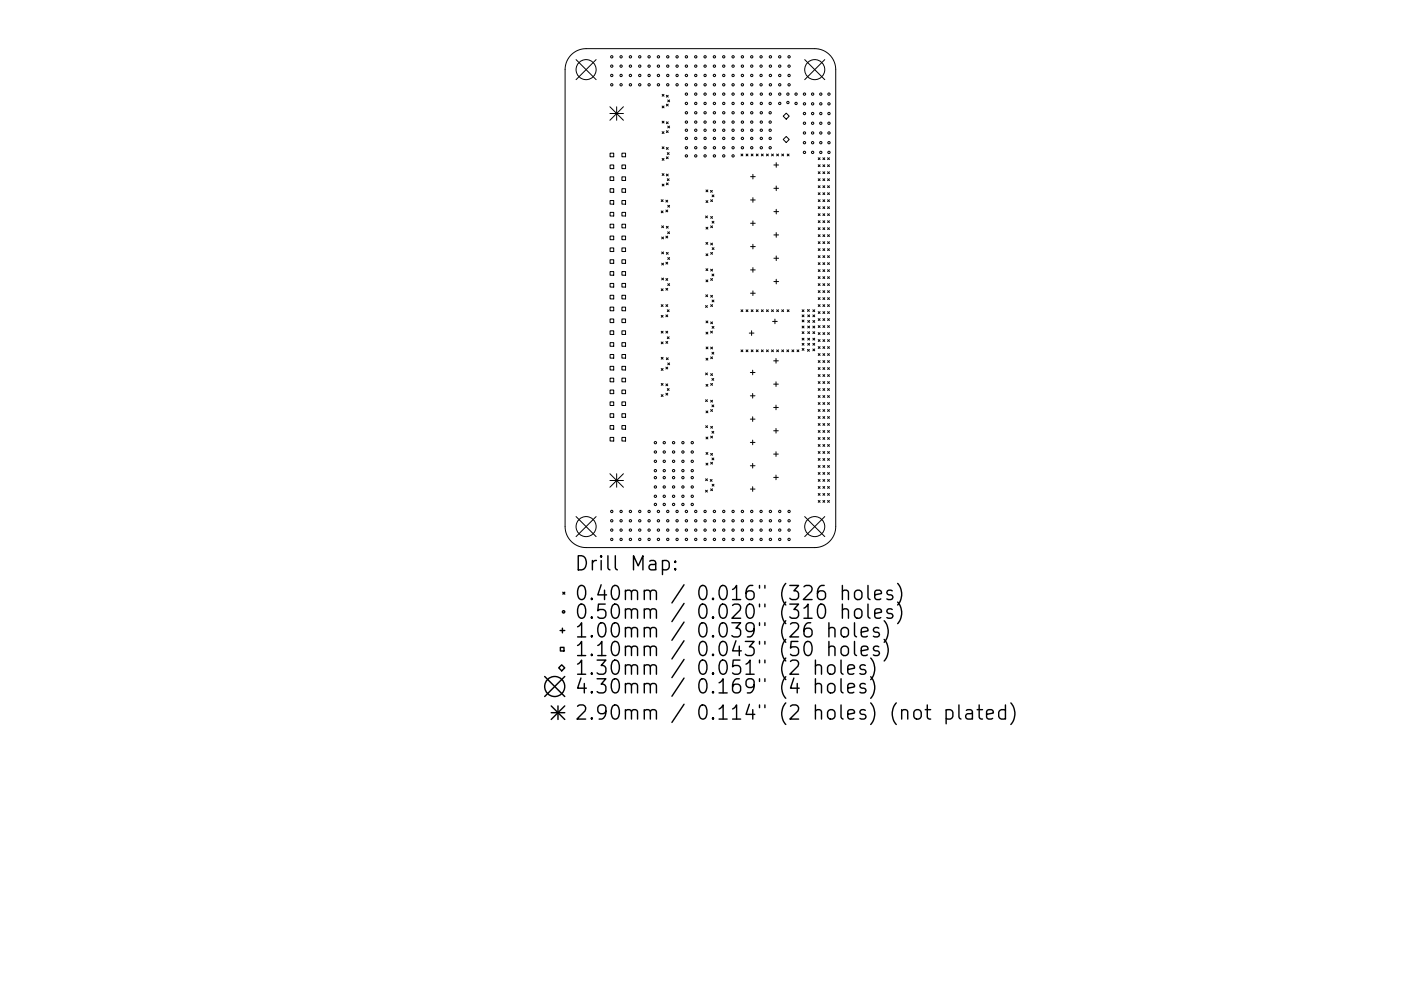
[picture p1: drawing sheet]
<svg xmlns="http://www.w3.org/2000/svg" width="297mm" height="210mm" viewBox="0 0 297 210" stroke-linecap="round" stroke-linejoin="round" font-family="sans-serif">
<defs><g id="words">
<g font-size="4.2">
<text x="121.7" y="121.1">Drill Map:</text>
<text x="121.7" y="127.4">0.40mm / 0.016&quot; (326 holes)</text>
<text x="121.7" y="131.3">0.50mm / 0.020&quot; (310 holes)</text>
<text x="121.7" y="135.3">1.00mm / 0.039&quot; (26 holes)</text>
<text x="121.7" y="139.2">1.10mm / 0.043&quot; (50 holes)</text>
<text x="121.7" y="143.2">1.30mm / 0.051&quot; (2 holes)</text>
<text x="121.7" y="147.2">4.30mm / 0.169&quot; (4 holes)</text>
<text x="121.7" y="152.7">2.90mm / 0.114&quot; (2 holes) (not plated)</text>
</g>
</g></defs>
<g fill="none" stroke="#000" stroke-width=".21">
<path d="M121.1 11.6a4.5 4.5 0 0 1 3.2-1.3h48.4a4.5 4.5 0 0 1 4.5 4.5v96.9a4.5 4.5 0 0 1-4.5 4.5h-48.4a4.5 4.5 0 0 1-4.5-4.5v-96.9a4.5 4.5 0 0 1 1.3-3.2zM122.1 12.6l4.3 4.3M126.4 12.6l-4.3 4.3M170.6 12.6l4.3 4.3M174.9 12.6l-4.3 4.3M129.3 22.6l2.9 2.9M129.3 24.1h2.9M129.3 32.5h.8v.8h-.8zM129.3 35h.8v.8h-.8zM129.3 37.5h.8v.8h-.8zM130.7 22.6v2.9M131.9 32.5h.7v.8h-.7z"/>
<path d="M131.9 35h.7v.8h-.7zM131.9 37.5h.7v.8h-.7zM132.2 22.6l-2.9 2.9M140.4 20l.4 .4M140.4 22.5l.4 .4M140.4 25.7l.4 .4M140.4 27.9l.4 .4M140.4 31.1l.4 .4M140.4 33.6l.4 .4M140.4 36.8l.4 .4M140.4 39.1l.4 .4M140.8 20l-.4 .4"/>
<path d="M140.8 22.5l-.4 .4M140.8 25.7l-.4 .4M140.8 27.9l-.4 .4M140.8 31.1l-.4 .4M140.8 33.6l-.4 .4M140.8 36.8l-.4 .4M140.8 39.1l-.4 .4M141.3 20.2l.4 .4M141.3 22.1l.4 .4M141.3 25.9l.4 .4M141.3 27.7l.4 .4M141.3 31.3l.4 .4"/>
<path d="M141.3 33.3l.4 .4M141.3 36.9l.4 .4M141.3 38.8l.4 .4M141.5 37.9l.4 .4M141.5 32.4l.4 .4M141.6 21.2l.4 .4M141.6 26.7l.4 .4M141.7 20.2l-.4 .4M141.7 22.1l-.4 .4M141.7 25.9l-.4 .4M141.7 27.7l-.4 .4M141.7 31.3l-.4 .4"/>
<path d="M141.7 33.3l-.4 .4M141.7 36.9l-.4 .4M141.7 38.8l-.4 .4M141.9 37.9l-.4 .4M141.9 32.4l-.4 .4M142 26.7l-.4 .4M142 21.2l-.4 .4M157.1 32.7l.4 .4M157.5 32.7l-.4 .4M158.2 32.7l.4 .4M158.6 32.7l-.4 .4M159.1 37.5h1"/>
<path d="M159.3 32.7l.4 .4M159.6 37v1M159.7 32.7l-.4 .4M160.3 32.7l.4 .4M160.7 32.7l-.4 .4M161.4 32.7l.4 .4M161.8 32.7l-.4 .4M162.5 32.7l.4 .4M162.9 32.7l-.4 .4M163.6 32.7l.4 .4M164 32.7l-.4 .4M164.1 35h1"/>
<path d="M164.1 40h1M164.6 34.5v1M164.6 39.5v.9M164.7 32.7l.4 .4M165.1 32.7l-.4 .4M165.7 32.7l.4 .4M166.1 32.7l-.4 .4M166.7 24l.6 .6-.6 .7-.6-.7zM166.7 29l.6 .6-.6 .6-.6-.6zM166.9 32.7l.4 .4M167.3 32.7l-.4 .4M173.5 33.5l.4 .4"/>
<path d="M173.5 35l.4 .4M173.5 36.4l.4 .4M173.5 37.9l.4 .4M173.5 39.4l.4 .4M173.9 37.9l-.4 .4M173.9 39.4l-.4 .4M173.9 33.5l-.4 .4M173.9 35l-.4 .4M173.9 36.4l-.4 .4M174.5 33.5l.4 .4M174.5 35l.4 .4M174.5 36.4l.4 .4"/>
<path d="M174.5 37.9l.4 .4M174.5 39.4l.4 .4M174.9 33.5l-.4 .4M174.9 35l-.4 .4M174.9 36.4l-.4 .4M174.9 37.9l-.4 .4M174.9 39.4l-.4 .4M175.5 33.5l.4 .4M175.5 35l.4 .4M175.5 36.4l.4 .4M175.5 37.9l.4 .4M175.5 39.4l.4 .4"/>
<path d="M175.9 35l-.4 .4M175.9 33.5l-.4 .4M175.9 36.4l-.4 .4M175.9 37.9l-.4 .4M175.9 39.4l-.4 .4M129.3 40h.8v.8h-.8zM129.3 42.5h.8v.8h-.8zM129.3 45.1h.8v.7h-.8zM129.3 47.6h.8v.7h-.8zM129.3 50.1h.8v.8h-.8zM129.3 52.6h.8v.8h-.8zM129.3 55.1h.8v.8h-.8z"/>
<path d="M129.3 57.6h.8v.8h-.8zM131.9 40h.7v.8h-.7zM131.9 42.5h.7v.8h-.7zM131.9 45.1h.7v.7h-.7zM131.9 47.6h.7v.7h-.7zM131.9 50.1h.7v.8h-.7zM131.9 52.6h.7v.8h-.7zM131.9 55.1h.7v.8h-.7zM131.9 57.6h.7v.8h-.7zM140.2 42.4l.4 .4M140.2 44.8l.4 .3M140.3 47.9l.4 .4"/>
<path d="M140.3 50.3l.4 .4M140.3 53.5l.4 .4M140.3 55.8l.4 .4M140.3 59l.4 .4M140.6 42.4l-.4 .4M140.6 44.8l-.4 .3M140.7 47.9l-.4 .4M140.7 50.3l-.4 .4M140.7 53.5l-.4 .4M140.7 55.8l-.4 .4M140.7 59l-.4 .4M141.2 42.5l.4 .4"/>
<path d="M141.2 44.6l.4 .3M141.2 50.1l.4 .4M141.2 55.6l.4 .4M141.2 59.1l.4 .4M141.3 48l.4 .4M141.3 53.6l.4 .4M141.6 49.2l.4 .4M141.6 42.5l-.4 .4M141.6 44.6l-.4 .3M141.6 50.1l-.4 .4M141.6 55.6l-.4 .4M141.6 59.1l-.4 .4"/>
<path d="M141.6 43.6l.4 .4M141.6 54.6l.4 .4M141.7 48l-.4 .4M141.7 53.6l-.4 .4M142 49.2l-.4 .4M142 43.6l-.4 .4M142 54.6l-.4 .4M149.6 45.8l.4 .4M149.7 51.4l.4 .4M149.7 57l.4 .4M149.7 40.3l.4 .4M149.7 42.6l.4 .4"/>
<path d="M149.7 48.2l.4 .4M149.7 53.9l.4 .3M149.7 59.4l.4 .4M150 45.8l-.4 .4M150.1 51.4l-.4 .4M150.1 57l-.4 .4M150.1 40.3l-.4 .4M150.1 42.6l-.4 .4M150.1 48.2l-.4 .4M150.1 53.9l-.4 .3M150.1 59.4l-.4 .4M150.6 40.4l.4 .4"/>
<path d="M150.7 42.4l.4 .4M150.7 45.9l.4 .4M150.7 47.9l.4 .4M150.7 51.6l.4 .4M150.7 53.6l.4 .4M150.7 57.1l.4 .4M150.7 59.1l.4 .4M151 58.1l.4 .4M151 41.4l.4 .4M151 46.9l.4 .4M151 52.5l.4 .4M151 40.4l-.4 .4"/>
<path d="M151.1 42.4l-.4 .4M151.1 45.9l-.4 .4M151.1 47.9l-.4 .4M151.1 51.6l-.4 .4M151.1 53.6l-.4 .4M151.1 57.1l-.4 .4M151.1 59.1l-.4 .4M151.4 58.1l-.4 .4M151.4 46.9l-.4 .4M151.4 41.4l-.4 .4M151.4 52.5l-.4 .4M159.1 42.4h1"/>
<path d="M159.1 47.4h1M159.1 52.3h1M159.1 57.3h1M159.6 41.9v1M159.6 46.9v1M159.6 51.8v1M159.6 56.8v1M164.1 44.9h1M164.1 49.8h1M164.1 54.8h1M164.1 59.7h1M164.6 44.4v1"/>
<path d="M164.6 49.4v.9M164.6 54.3v1M164.6 59.2v1M173.5 58.7l.4 .4M173.5 46.8l.4 .4M173.5 40.9l.4 .4M173.5 42.4l.4 .4M173.5 43.9l.4 .4M173.5 45.3l.4 .4M173.5 48.3l.4 .4M173.5 49.8l.4 .4M173.5 51.3l.4 .4"/>
<path d="M173.5 52.8l.4 .4M173.5 54.2l.4 .4M173.5 55.7l.4 .4M173.5 57.2l.4 .4M173.9 40.9l-.4 .4M173.9 42.4l-.4 .4M173.9 43.9l-.4 .4M173.9 45.3l-.4 .4M173.9 46.8l-.4 .4M173.9 48.3l-.4 .4M173.9 49.8l-.4 .4M173.9 51.3l-.4 .4"/>
<path d="M173.9 52.8l-.4 .4M173.9 54.2l-.4 .4M173.9 55.7l-.4 .4M173.9 57.2l-.4 .4M173.9 58.7l-.4 .4M174.5 46.8l.4 .4M174.5 40.9l.4 .4M174.5 42.4l.4 .4M174.5 43.9l.4 .4M174.5 45.3l.4 .4M174.5 48.3l.4 .4M174.5 49.8l.4 .4"/>
<path d="M174.5 51.3l.4 .4M174.5 52.8l.4 .4M174.5 54.2l.4 .4M174.5 55.7l.4 .4M174.5 57.2l.4 .4M174.5 58.7l.4 .4M174.9 54.2l-.4 .4M174.9 48.3l-.4 .4M174.9 40.9l-.4 .4M174.9 42.4l-.4 .4M174.9 43.9l-.4 .4M174.9 45.3l-.4 .4"/>
<path d="M174.9 46.8l-.4 .4M174.9 49.8l-.4 .4M174.9 51.3l-.4 .4M174.9 52.8l-.4 .4M174.9 55.7l-.4 .4M174.9 57.2l-.4 .4M174.9 58.7l-.4 .4M175.5 42.4l.4 .4M175.5 40.9l.4 .4M175.5 43.9l.4 .4M175.5 45.3l.4 .4M175.5 46.8l.4 .4"/>
<path d="M175.5 48.3l.4 .4M175.5 49.8l.4 .4M175.5 51.3l.4 .4M175.5 52.8l.4 .4M175.5 54.2l.4 .4M175.5 55.7l.4 .4M175.5 57.2l.4 .4M175.5 58.7l.4 .4M175.9 55.7l-.4 .4M175.9 52.8l-.4 .4M175.9 40.9l-.4 .4M175.9 42.4l-.4 .4"/>
<path d="M175.9 43.9l-.4 .4M175.9 45.3l-.4 .4M175.9 46.8l-.4 .4M175.9 48.3l-.4 .4M175.9 49.8l-.4 .4M175.9 51.3l-.4 .4M175.9 54.2l-.4 .4M175.9 57.2l-.4 .4M175.9 58.7l-.4 .4M129.3 60.1h.8v.8h-.8zM129.3 62.6h.8v.8h-.8zM129.3 65.2h.8v.7h-.8z"/>
<path d="M129.3 67.7h.8v.7h-.8zM129.3 70.2h.8v.8h-.8zM129.3 72.7h.8v.8h-.8zM129.3 75.2h.8v.8h-.8zM129.3 77.7h.8v.8h-.8zM131.9 60.1h.7v.8h-.7zM131.9 62.6h.7v.8h-.7zM131.9 65.2h.7v.7h-.7zM131.9 67.7h.7v.7h-.7zM131.9 70.2h.7v.8h-.7zM131.9 72.7h.7v.8h-.7zM131.9 75.2h.7v.8h-.7z"/>
<path d="M131.9 77.7h.7v.8h-.7zM140.2 61.3l.4 .4M140.2 64.6l.4 .4M140.2 66.9l.4 .4M140.2 70.3l.4 .4M140.2 72.5l.4 .4M140.2 75.8l.4 .4M140.2 78.2l.4 .4M140.6 61.3l-.4 .4M140.6 64.6l-.4 .4M140.6 66.9l-.4 .4M140.6 70.3l-.4 .4"/>
<path d="M140.6 72.5l-.4 .4M140.6 75.8l-.4 .4M140.6 78.2l-.4 .4M141.2 61.2l.4 .4M141.2 64.6l.4 .4M141.2 66.8l.4 .4M141.2 70.3l.4 .4M141.2 72.5l.4 .3M141.2 77.9l.4 .4M141.3 75.9l.4 .4M141.5 65.7l.4 .4M141.5 71.5l.4 .4"/>
<path d="M141.6 61.2l-.4 .4M141.6 64.6l-.4 .4M141.6 66.8l-.4 .4M141.6 70.3l-.4 .4M141.6 72.5l-.4 .3M141.6 77.9l-.4 .4M141.6 60.2l.4 .4M141.6 77l.4 .4M141.7 75.9l-.4 .4M141.9 65.7l-.4 .4M141.9 71.5l-.4 .4M142 60.2l-.4 .4"/>
<path d="M142 77l-.4 .4M149.6 64.8l.4 .4M149.6 79.1l.4 .4M149.6 62.5l.4 .4M149.7 68.1l.4 .4M149.7 70.5l.4 .4M149.7 76l.4 .4M149.7 73.6l.4 .4M150 64.8l-.4 .4M150 79.1l-.4 .4M150 62.5l-.4 .4M150.1 68.1l-.4 .4"/>
<path d="M150.1 70.5l-.4 .4M150.1 76l-.4 .4M150.1 73.6l-.4 .4M150.7 70.3l.4 .4M150.7 62.7l.4 .4M150.7 64.6l.4 .4M150.7 68.3l.4 .4M150.7 73.6l.4 .4M150.7 75.7l.4 .4M150.7 79.3l.4 .4M150.9 74.7l.4 .4M151 63.7l.4 .4"/>
<path d="M151 69.3l.4 .4M151.1 70.3l-.4 .4M151.1 62.7l-.4 .4M151.1 64.6l-.4 .4M151.1 68.3l-.4 .4M151.1 73.6l-.4 .4M151.1 75.7l-.4 .4M151.1 79.3l-.4 .4M151.3 74.7l-.4 .4M151.4 69.3l-.4 .4M151.4 63.7l-.4 .4M157.1 65.7l.4 .4"/>
<path d="M157.1 74.2l.4 .4M157.5 65.7l-.4 .4M157.5 74.2l-.4 .4M158.2 65.7l.4 .4M158.2 74.2l.4 .4M158.6 65.7l-.4 .4M158.6 74.2l-.4 .4M158.9 70.7h.9M159.1 79h1M159.1 62.2h1M159.3 65.7l.4 .4M159.3 74.2l.4 .4"/>
<path d="M159.4 70.2v1M159.6 78.5v1M159.6 61.7v1M159.7 65.7l-.4 .4M159.7 74.2l-.4 .4M160.3 74.2l.4 .4M160.3 65.7l.4 .4M160.7 65.7l-.4 .4M160.7 74.2l-.4 .4M161.4 65.7l.4 .4M161.4 74.2l.4 .4M161.8 65.7l-.4 .4"/>
<path d="M161.8 74.2l-.4 .4M162.5 65.7l.4 .4M162.5 74.2l.4 .4M162.9 65.7l-.4 .4M162.9 74.2l-.4 .4M163.6 65.7l.4 .4M163.6 74.2l.4 .4M163.8 68.2h1M164 65.7l-.4 .4M164 74.2l-.4 .4M164 76.6h1M164.3 67.7v1"/>
<path d="M164.5 76.1v1M164.7 65.7l.4 .4M164.7 74.2l.4 .4M165.1 65.7l-.4 .4M165.1 74.2l-.4 .4M165.7 65.7l.4 .4M165.7 74.2l.4 .4M166.1 65.7l-.4 .4M166.1 74.2l-.4 .4M166.8 74.2l.4 .4M166.9 65.7l.4 .4M167.2 74.2l-.4 .4"/>
<path d="M167.3 65.7l-.4 .4M167.9 74.2l.4 .4M168.3 74.2l-.4 .4M169 74.2l.4 .4M169.4 74.2l-.4 .4M170.1 71.8l.4 .4M170.1 72.8l.4 .4M170.1 65.7l.4 .4M170.1 66.8l.4 .4M170.1 67.9l.4 .4M170.1 69.2l.4 .4M170.1 70.4l.4 .4"/>
<path d="M170.1 73.9l.4 .4M170.5 66.8l-.4 .4M170.5 65.7l-.4 .4M170.5 67.9l-.4 .4M170.5 69.2l-.4 .4M170.5 70.4l-.4 .4M170.5 71.8l-.4 .4M170.5 72.8l-.4 .4M170.5 73.9l-.4 .4M171.2 65.7l.4 .4M171.2 74.1l.4 .4M171.3 66.8l.4 .4"/>
<path d="M171.3 68l.4 .4M171.3 70.4l.4 .4M171.3 69.2l.4 .4M171.3 71.8l.4 .4M171.3 72.8l.4 .4M171.6 65.7l-.4 .4M171.6 74.1l-.4 .4M171.7 68l-.4 .4M171.7 69.2l-.4 .4M171.7 66.8l-.4 .4M171.7 70.4l-.4 .4M171.7 71.8l-.4 .4"/>
<path d="M171.7 72.8l-.4 .4M172.3 74l.4 .4M172.3 68l.4 .4M172.3 66.8l.4 .4M172.3 72.8l.4 .4M172.3 65.7l.4 .4M172.3 69.2l.4 .4M172.3 70.4l.4 .4M172.3 71.8l.4 .4M172.7 65.7l-.4 .4M172.7 71.8l-.4 .4M172.7 66.8l-.4 .4"/>
<path d="M172.7 68l-.4 .4M172.7 69.2l-.4 .4M172.7 70.4l-.4 .4M172.7 72.8l-.4 .4M172.7 74l-.4 .4M173.5 72.1l.4 .4M173.5 63.2l.4 .3M173.5 69.1l.4 .4M173.5 60.2l.4 .4M173.5 61.7l.4 .4M173.5 64.6l.4 .4M173.5 66.1l.4 .4"/>
<path d="M173.5 67.6l.4 .4M173.5 70.6l.4 .4M173.5 73.5l.4 .4M173.5 75l.4 .4M173.5 76.5l.4 .4M173.5 78l.4 .4M173.5 79.5l.4 .4M173.9 67.6l-.4 .4M173.9 70.6l-.4 .4M173.9 60.2l-.4 .4M173.9 61.7l-.4 .4M173.9 63.2l-.4 .3"/>
<path d="M173.9 64.6l-.4 .4M173.9 66.1l-.4 .4M173.9 69.1l-.4 .4M173.9 72.1l-.4 .4M173.9 73.5l-.4 .4M173.9 75l-.4 .4M173.9 76.5l-.4 .4M173.9 78l-.4 .4M173.9 79.5l-.4 .4M174.5 67.6l.4 .4M174.5 70.6l.4 .4M174.5 66.1l.4 .4"/>
<path d="M174.5 60.2l.4 .4M174.5 61.7l.4 .4M174.5 63.2l.4 .3M174.5 64.6l.4 .4M174.5 69.1l.4 .4M174.5 72.1l.4 .4M174.5 73.5l.4 .4M174.5 75l.4 .4M174.5 76.5l.4 .4M174.5 78l.4 .4M174.5 79.5l.4 .4M174.9 60.2l-.4 .4"/>
<path d="M174.9 61.7l-.4 .4M174.9 63.2l-.4 .3M174.9 64.6l-.4 .4M174.9 66.1l-.4 .4M174.9 67.6l-.4 .4M174.9 69.1l-.4 .4M174.9 70.6l-.4 .4M174.9 72.1l-.4 .4M174.9 73.5l-.4 .4M174.9 75l-.4 .4M174.9 76.5l-.4 .4M174.9 78l-.4 .4"/>
<path d="M174.9 79.5l-.4 .4M175.5 66.1l.4 .4M175.5 60.2l.4 .4M175.5 61.7l.4 .4M175.5 63.2l.4 .3M175.5 64.6l.4 .4M175.5 67.6l.4 .4M175.5 69.1l.4 .4M175.5 70.6l.4 .4M175.5 72.1l.4 .4M175.5 73.5l.4 .4M175.5 75l.4 .4"/>
<path d="M175.5 76.5l.4 .4M175.5 78l.4 .4M175.5 79.5l.4 .4M175.9 60.2l-.4 .4M175.9 66.1l-.4 .4M175.9 61.7l-.4 .4M175.9 63.2l-.4 .3M175.9 64.6l-.4 .4M175.9 67.6l-.4 .4M175.9 69.1l-.4 .4M175.9 70.6l-.4 .4M175.9 72.1l-.4 .4"/>
<path d="M175.9 73.5l-.4 .4M175.9 75l-.4 .4M175.9 76.5l-.4 .4M175.9 78l-.4 .4M175.9 79.5l-.4 .4M129.3 80.2h.8v.8h-.8zM129.3 82.8h.8v.7h-.8zM129.3 85.3h.8v.7h-.8zM129.3 87.8h.8v.7h-.8zM129.3 90.3h.8v.8h-.8zM129.3 92.8h.8v.8h-.8zM131.9 80.2h.7v.8h-.7z"/>
<path d="M131.9 82.8h.7v.7h-.7zM131.9 85.3h.7v.7h-.7zM131.9 87.8h.7v.7h-.7zM131.9 90.3h.7v.8h-.7zM131.9 92.8h.7v.8h-.7zM140.2 81.4l.4 .4M140.2 83.7l.4 .4M140.6 81.4l-.4 .4M140.6 83.7l-.4 .4M141.2 81.5l.4 .3M141.2 83.4l.4 .4M141.5 82.4l.4 .4"/>
<path d="M141.6 81.5l-.4 .3M141.6 83.4l-.4 .4M141.9 82.4l-.4 .4M149.6 84.8l.4 .4M149.6 90.3l.4 .4M149.7 81.6l.4 .3M149.7 87.2l.4 .4M149.7 92.7l.4 .4M149.7 96l.4 .4M149.7 98.3l.4 .4M150 84.8l-.4 .4M150 90.3l-.4 .4"/>
<path d="M150.1 81.6l-.4 .3M150.1 87.2l-.4 .4M150.1 92.7l-.4 .4M150.1 96l-.4 .4M150.1 98.3l-.4 .4M150.7 81.4l.4 .4M150.7 84.9l.4 .4M150.7 86.9l.4 .4M150.7 90.5l.4 .4M150.7 92.5l.4 .4M150.7 96.2l.4 .4M150.7 98.1l.4 .4"/>
<path d="M150.9 80.3l.4 .4M150.9 85.9l.4 .4M150.9 91.5l.4 .4M151 97.2l.4 .4M151.1 81.4l-.4 .4M151.1 84.9l-.4 .4M151.1 86.9l-.4 .4M151.1 90.5l-.4 .4M151.1 92.5l-.4 .4M151.1 96.2l-.4 .4M151.1 98.1l-.4 .4M151.3 80.3l-.4 .4"/>
<path d="M151.3 85.9l-.4 .4M151.3 91.5l-.4 .4M151.4 97.2l-.4 .4M159.1 84h1M159.1 88.9h1M159.1 93.9h1M159.1 98.8h1M159.6 83.5v1M159.6 88.4v1M159.6 93.4v1M159.6 98.3v1M164 81.5h1"/>
<path d="M164 86.4h1M164 91.4h1M164 96.3h1M164.5 81v1M164.5 86v.9M164.5 90.9v1M164.5 95.8v1M173.5 91.3l.4 .4M173.5 97.3l.4 .4M173.5 85.4l.4 .4M173.5 88.4l.4 .4M173.5 81l.4 .4"/>
<path d="M173.5 82.4l.4 .4M173.5 83.9l.4 .4M173.5 86.9l.4 .4M173.5 89.9l.4 .4M173.5 92.8l.4 .4M173.5 94.3l.4 .4M173.5 95.8l.4 .4M173.5 98.8l.4 .4M173.9 81l-.4 .4M173.9 82.4l-.4 .4M173.9 83.9l-.4 .4M173.9 85.4l-.4 .4"/>
<path d="M173.9 86.9l-.4 .4M173.9 88.4l-.4 .4M173.9 89.9l-.4 .4M173.9 91.3l-.4 .4M173.9 92.8l-.4 .4M173.9 94.3l-.4 .4M173.9 95.8l-.4 .4M173.9 97.3l-.4 .4M173.9 98.8l-.4 .4M174.5 94.3l.4 .4M174.5 92.8l.4 .4M174.5 88.4l.4 .4"/>
<path d="M174.5 81l.4 .4M174.5 82.4l.4 .4M174.5 83.9l.4 .4M174.5 85.4l.4 .4M174.5 86.9l.4 .4M174.5 89.9l.4 .4M174.5 91.3l.4 .4M174.5 95.8l.4 .4M174.5 97.3l.4 .4M174.5 98.8l.4 .4M174.9 81l-.4 .4M174.9 82.4l-.4 .4"/>
<path d="M174.9 83.9l-.4 .4M174.9 85.4l-.4 .4M174.9 86.9l-.4 .4M174.9 88.4l-.4 .4M174.9 89.9l-.4 .4M174.9 91.3l-.4 .4M174.9 92.8l-.4 .4M174.9 94.3l-.4 .4M174.9 95.8l-.4 .4M174.9 97.3l-.4 .4M174.9 98.8l-.4 .4M175.5 83.9l.4 .4"/>
<path d="M175.5 81l.4 .4M175.5 82.4l.4 .4M175.5 85.4l.4 .4M175.5 86.9l.4 .4M175.5 88.4l.4 .4M175.5 89.9l.4 .4M175.5 91.3l.4 .4M175.5 92.8l.4 .4M175.5 94.3l.4 .4M175.5 95.8l.4 .4M175.5 97.3l.4 .4M175.5 98.8l.4 .4"/>
<path d="M175.9 81l-.4 .4M175.9 82.4l-.4 .4M175.9 83.9l-.4 .4M175.9 85.4l-.4 .4M175.9 86.9l-.4 .4M175.9 88.4l-.4 .4M175.9 89.9l-.4 .4M175.9 91.3l-.4 .4M175.9 92.8l-.4 .4M175.9 94.3l-.4 .4M175.9 95.8l-.4 .4M175.9 97.3l-.4 .4"/>
<path d="M175.9 98.8l-.4 .4M122.1 109.6l4.3 4.3M126.4 109.6l-4.3 4.3M129.3 100.5l2.9 2.9M129.3 101.9h2.9M130.7 100.5v2.9M132.2 100.5l-2.9 2.9M149.6 104l.4 .4M149.6 101.6l.4 .4M150 104l-.4 .4M150 101.6l-.4 .4M150.6 101.7l.4 .4"/>
<path d="M150.7 103.7l.4 .4M151 101.7l-.4 .4M151 102.7l.4 .4M151.1 103.7l-.4 .4M151.4 102.7l-.4 .4M159.1 103.8h1M159.6 103.3v1M164 101.3h1M164.5 100.8v1M170.6 109.6l4.3 4.3M173.5 100.3l.4 .3M173.5 101.7l.4 .4"/>
<path d="M173.5 103.2l.4 .4M173.5 104.7l.4 .4M173.5 106.2l.4 .4M173.9 100.3l-.4 .3M173.9 101.7l-.4 .4M173.9 103.2l-.4 .4M173.9 104.7l-.4 .4M173.9 106.2l-.4 .4M174.5 100.3l.4 .3M174.5 101.7l.4 .4M174.5 103.2l.4 .4M174.5 104.7l.4 .4"/>
<path d="M174.5 106.2l.4 .4M174.9 100.3l-.4 .3M174.9 101.7l-.4 .4M174.9 103.2l-.4 .4M174.9 104.7l-.4 .4M174.9 106.2l-.4 .4M174.9 109.6l-4.3 4.3M175.5 100.3l.4 .3M175.5 101.7l.4 .4M175.5 103.2l.4 .4M175.5 104.7l.4 .4M175.5 106.2l.4 .4"/>
<path d="M175.9 100.3l-.4 .3M175.9 101.7l-.4 .4M175.9 103.2l-.4 .4M175.9 104.7l-.4 .4M175.9 106.2l-.4 .4"/>
<circle cx="124.3" cy="14.8" r="2.13"/>
<circle cx="129.7" cy="12.1" r=".25"/>
<circle cx="129.7" cy="18" r=".25"/>
<circle cx="129.7" cy="16" r=".25"/>
<circle cx="129.7" cy="14" r=".25"/>
<circle cx="131.7" cy="12.1" r=".25"/>
<circle cx="131.7" cy="18" r=".25"/>
<circle cx="131.7" cy="14" r=".25"/>
<circle cx="131.7" cy="16" r=".25"/>
<circle cx="133.7" cy="12.1" r=".25"/>
<circle cx="133.7" cy="18" r=".25"/>
<circle cx="133.7" cy="16" r=".25"/>
<circle cx="133.7" cy="14" r=".25"/>
<circle cx="135.6" cy="12.1" r=".25"/>
<circle cx="135.6" cy="18" r=".25"/>
<circle cx="135.6" cy="14" r=".25"/>
<circle cx="135.6" cy="16" r=".25"/>
<circle cx="137.6" cy="12.1" r=".25"/>
<circle cx="137.6" cy="18" r=".25"/>
<circle cx="137.6" cy="16" r=".25"/>
<circle cx="137.6" cy="14" r=".25"/>
<circle cx="139.6" cy="12.1" r=".25"/>
<circle cx="139.6" cy="18" r=".25"/>
<circle cx="139.6" cy="14" r=".25"/>
<circle cx="139.6" cy="16" r=".25"/>
<circle cx="141.6" cy="12.1" r=".25"/>
<circle cx="141.6" cy="18" r=".25"/>
<circle cx="141.6" cy="16" r=".25"/>
<circle cx="141.6" cy="14" r=".25"/>
<circle cx="143.6" cy="12.1" r=".25"/>
<circle cx="143.6" cy="18" r=".25"/>
<circle cx="143.6" cy="16" r=".25"/>
<circle cx="143.6" cy="14" r=".25"/>
<circle cx="145.5" cy="12.1" r=".25"/>
<circle cx="145.5" cy="18" r=".25"/>
<circle cx="145.5" cy="20" r=".25"/>
<circle cx="145.5" cy="14" r=".25"/>
<circle cx="145.5" cy="16" r=".25"/>
<circle cx="147.5" cy="12.1" r=".25"/>
<circle cx="147.5" cy="18" r=".25"/>
<circle cx="147.5" cy="20" r=".25"/>
<circle cx="147.5" cy="16" r=".25"/>
<circle cx="147.5" cy="14" r=".25"/>
<circle cx="149.5" cy="12.1" r=".25"/>
<circle cx="149.5" cy="18" r=".25"/>
<circle cx="149.5" cy="20" r=".25"/>
<circle cx="149.5" cy="14" r=".25"/>
<circle cx="149.5" cy="16" r=".25"/>
<circle cx="151.5" cy="12.1" r=".25"/>
<circle cx="151.5" cy="18" r=".25"/>
<circle cx="151.5" cy="20" r=".25"/>
<circle cx="151.5" cy="14" r=".25"/>
<circle cx="151.5" cy="16" r=".25"/>
<circle cx="153.4" cy="12.1" r=".25"/>
<circle cx="153.4" cy="18" r=".25"/>
<circle cx="153.4" cy="20" r=".25"/>
<circle cx="153.4" cy="16" r=".25"/>
<circle cx="153.4" cy="14" r=".25"/>
<circle cx="155.4" cy="12.1" r=".25"/>
<circle cx="155.4" cy="18" r=".25"/>
<circle cx="155.4" cy="20" r=".25"/>
<circle cx="155.4" cy="16" r=".25"/>
<circle cx="155.4" cy="14" r=".25"/>
<circle cx="157.4" cy="12.1" r=".25"/>
<circle cx="157.4" cy="18" r=".25"/>
<circle cx="157.4" cy="20" r=".25"/>
<circle cx="157.4" cy="16" r=".25"/>
<circle cx="157.4" cy="14" r=".25"/>
<circle cx="159.4" cy="12.1" r=".25"/>
<circle cx="159.4" cy="18" r=".25"/>
<circle cx="159.4" cy="20" r=".25"/>
<circle cx="159.4" cy="16" r=".25"/>
<circle cx="159.4" cy="14" r=".25"/>
<circle cx="161.4" cy="12.1" r=".25"/>
<circle cx="161.4" cy="18" r=".25"/>
<circle cx="161.4" cy="14" r=".25"/>
<circle cx="161.4" cy="16" r=".25"/>
<circle cx="161.4" cy="20" r=".25"/>
<circle cx="163.3" cy="12.1" r=".25"/>
<circle cx="163.3" cy="18" r=".25"/>
<circle cx="163.3" cy="20" r=".25"/>
<circle cx="163.3" cy="16" r=".25"/>
<circle cx="163.3" cy="14" r=".25"/>
<circle cx="165.3" cy="12.1" r=".25"/>
<circle cx="165.3" cy="18" r=".25"/>
<circle cx="165.3" cy="20" r=".25"/>
<circle cx="165.3" cy="16" r=".25"/>
<circle cx="165.3" cy="14" r=".25"/>
<circle cx="167.1" cy="20" r=".25"/>
<circle cx="167.3" cy="12.1" r=".25"/>
<circle cx="167.3" cy="18" r=".25"/>
<circle cx="167.3" cy="14" r=".25"/>
<circle cx="167.3" cy="16" r=".25"/>
<circle cx="168.8" cy="20" r=".25"/>
<circle cx="170.6" cy="20" r=".25"/>
<circle cx="172.3" cy="20" r=".25"/>
<circle cx="172.7" cy="14.8" r="2.13"/>
<circle cx="174" cy="20" r=".25"/>
<circle cx="175.8" cy="20" r=".25"/>
<circle cx="145.5" cy="29.4" r=".25"/>
<circle cx="145.5" cy="21.9" r=".25"/>
<circle cx="145.5" cy="23.9" r=".25"/>
<circle cx="145.5" cy="33.1" r=".25"/>
<circle cx="145.5" cy="31.3" r=".25"/>
<circle cx="145.5" cy="27.6" r=".25"/>
<circle cx="145.5" cy="25.9" r=".25"/>
<circle cx="147.5" cy="29.4" r=".25"/>
<circle cx="147.5" cy="23.9" r=".25"/>
<circle cx="147.5" cy="21.9" r=".25"/>
<circle cx="147.5" cy="33.1" r=".25"/>
<circle cx="147.5" cy="31.3" r=".25"/>
<circle cx="147.5" cy="27.6" r=".25"/>
<circle cx="147.5" cy="25.9" r=".25"/>
<circle cx="149.5" cy="29.4" r=".25"/>
<circle cx="149.5" cy="21.9" r=".25"/>
<circle cx="149.5" cy="23.9" r=".25"/>
<circle cx="149.5" cy="33.1" r=".25"/>
<circle cx="149.5" cy="31.3" r=".25"/>
<circle cx="149.5" cy="27.6" r=".25"/>
<circle cx="149.5" cy="25.9" r=".25"/>
<circle cx="151.5" cy="29.4" r=".25"/>
<circle cx="151.5" cy="21.9" r=".25"/>
<circle cx="151.5" cy="23.9" r=".25"/>
<circle cx="151.5" cy="31.3" r=".25"/>
<circle cx="151.5" cy="33.1" r=".25"/>
<circle cx="151.5" cy="27.6" r=".25"/>
<circle cx="151.5" cy="25.9" r=".25"/>
<circle cx="153.4" cy="29.4" r=".25"/>
<circle cx="153.4" cy="21.9" r=".25"/>
<circle cx="153.4" cy="23.9" r=".25"/>
<circle cx="153.4" cy="33.1" r=".25"/>
<circle cx="153.4" cy="31.3" r=".25"/>
<circle cx="153.4" cy="27.6" r=".25"/>
<circle cx="153.4" cy="25.9" r=".25"/>
<circle cx="155.4" cy="29.4" r=".25"/>
<circle cx="155.4" cy="23.9" r=".25"/>
<circle cx="155.4" cy="21.9" r=".25"/>
<circle cx="155.4" cy="33.1" r=".25"/>
<circle cx="155.4" cy="31.3" r=".25"/>
<circle cx="155.4" cy="27.6" r=".25"/>
<circle cx="155.4" cy="25.9" r=".25"/>
<circle cx="157.4" cy="29.4" r=".25"/>
<circle cx="157.4" cy="21.9" r=".25"/>
<circle cx="157.4" cy="23.9" r=".25"/>
<circle cx="157.4" cy="31.3" r=".25"/>
<circle cx="157.4" cy="27.6" r=".25"/>
<circle cx="157.4" cy="25.9" r=".25"/>
<circle cx="159.4" cy="29.4" r=".25"/>
<circle cx="159.4" cy="21.9" r=".25"/>
<circle cx="159.4" cy="23.9" r=".25"/>
<circle cx="159.4" cy="31.3" r=".25"/>
<circle cx="159.4" cy="27.6" r=".25"/>
<circle cx="159.4" cy="25.9" r=".25"/>
<circle cx="161.4" cy="29.4" r=".25"/>
<circle cx="161.4" cy="23.9" r=".25"/>
<circle cx="161.4" cy="21.9" r=".25"/>
<circle cx="161.4" cy="31.3" r=".25"/>
<circle cx="161.4" cy="27.6" r=".25"/>
<circle cx="161.4" cy="25.9" r=".25"/>
<circle cx="163.3" cy="29.4" r=".25"/>
<circle cx="163.3" cy="23.9" r=".25"/>
<circle cx="163.3" cy="21.9" r=".25"/>
<circle cx="163.3" cy="31.3" r=".25"/>
<circle cx="163.3" cy="27.6" r=".25"/>
<circle cx="163.3" cy="25.9" r=".25"/>
<circle cx="165.3" cy="21.9" r=".25"/>
<circle cx="167.1" cy="21.7" r=".25"/>
<circle cx="168.8" cy="21.9" r=".25"/>
<circle cx="170.6" cy="24.1" r=".25"/>
<circle cx="170.6" cy="30.3" r=".25"/>
<circle cx="170.6" cy="26.2" r=".25"/>
<circle cx="170.6" cy="28.2" r=".25"/>
<circle cx="170.6" cy="32.3" r=".25"/>
<circle cx="170.6" cy="22" r=".25"/>
<circle cx="172.3" cy="24.1" r=".25"/>
<circle cx="172.3" cy="30.3" r=".25"/>
<circle cx="172.3" cy="26.2" r=".25"/>
<circle cx="172.3" cy="28.2" r=".25"/>
<circle cx="172.3" cy="32.3" r=".25"/>
<circle cx="172.3" cy="22" r=".25"/>
<circle cx="174" cy="24.1" r=".25"/>
<circle cx="174" cy="30.3" r=".25"/>
<circle cx="174" cy="26.2" r=".25"/>
<circle cx="174" cy="32.3" r=".25"/>
<circle cx="174" cy="28.2" r=".25"/>
<circle cx="174" cy="22" r=".25"/>
<circle cx="175.8" cy="24.1" r=".25"/>
<circle cx="175.8" cy="30.3" r=".25"/>
<circle cx="175.8" cy="26.2" r=".25"/>
<circle cx="175.8" cy="32.3" r=".25"/>
<circle cx="175.8" cy="28.2" r=".25"/>
<circle cx="175.8" cy="22" r=".25"/>
<circle cx="139" cy="93.9" r=".25"/>
<circle cx="139" cy="99.9" r=".25"/>
<circle cx="139" cy="95.9" r=".25"/>
<circle cx="139" cy="97.9" r=".25"/>
<circle cx="140.8" cy="93.9" r=".25"/>
<circle cx="140.8" cy="99.9" r=".25"/>
<circle cx="140.8" cy="95.9" r=".25"/>
<circle cx="140.8" cy="97.9" r=".25"/>
<circle cx="142.8" cy="93.9" r=".25"/>
<circle cx="142.8" cy="99.9" r=".25"/>
<circle cx="142.8" cy="95.9" r=".25"/>
<circle cx="142.8" cy="97.9" r=".25"/>
<circle cx="144.8" cy="93.9" r=".25"/>
<circle cx="144.8" cy="99.9" r=".25"/>
<circle cx="144.8" cy="95.9" r=".25"/>
<circle cx="144.8" cy="97.9" r=".25"/>
<circle cx="146.8" cy="93.9" r=".25"/>
<circle cx="146.8" cy="99.9" r=".25"/>
<circle cx="146.8" cy="95.9" r=".25"/>
<circle cx="146.8" cy="97.9" r=".25"/>
<circle cx="124.3" cy="111.7" r="2.13"/>
<circle cx="129.7" cy="108.5" r=".25"/>
<circle cx="129.7" cy="114.4" r=".25"/>
<circle cx="129.7" cy="110.5" r=".25"/>
<circle cx="129.7" cy="112.5" r=".25"/>
<circle cx="131.7" cy="108.5" r=".25"/>
<circle cx="131.7" cy="114.4" r=".25"/>
<circle cx="131.7" cy="112.5" r=".25"/>
<circle cx="131.7" cy="110.5" r=".25"/>
<circle cx="133.7" cy="108.5" r=".25"/>
<circle cx="133.7" cy="114.4" r=".25"/>
<circle cx="133.7" cy="110.5" r=".25"/>
<circle cx="133.7" cy="112.5" r=".25"/>
<circle cx="135.6" cy="108.5" r=".25"/>
<circle cx="135.6" cy="114.4" r=".25"/>
<circle cx="135.6" cy="110.5" r=".25"/>
<circle cx="135.6" cy="112.5" r=".25"/>
<circle cx="137.6" cy="108.5" r=".25"/>
<circle cx="137.6" cy="114.4" r=".25"/>
<circle cx="137.6" cy="110.5" r=".25"/>
<circle cx="137.6" cy="112.5" r=".25"/>
<circle cx="139" cy="105.3" r=".25"/>
<circle cx="139" cy="107" r=".25"/>
<circle cx="139" cy="103.3" r=".25"/>
<circle cx="139" cy="101.3" r=".25"/>
<circle cx="139.6" cy="108.5" r=".25"/>
<circle cx="139.6" cy="114.4" r=".25"/>
<circle cx="139.6" cy="112.5" r=".25"/>
<circle cx="139.6" cy="110.5" r=".25"/>
<circle cx="140.8" cy="105.3" r=".25"/>
<circle cx="140.8" cy="107" r=".25"/>
<circle cx="140.8" cy="101.3" r=".25"/>
<circle cx="140.8" cy="103.3" r=".25"/>
<circle cx="141.6" cy="108.5" r=".25"/>
<circle cx="141.6" cy="114.4" r=".25"/>
<circle cx="141.6" cy="110.5" r=".25"/>
<circle cx="141.6" cy="112.5" r=".25"/>
<circle cx="142.8" cy="105.3" r=".25"/>
<circle cx="142.8" cy="107" r=".25"/>
<circle cx="142.8" cy="101.3" r=".25"/>
<circle cx="142.8" cy="103.3" r=".25"/>
<circle cx="143.6" cy="108.5" r=".25"/>
<circle cx="143.6" cy="114.4" r=".25"/>
<circle cx="143.6" cy="110.5" r=".25"/>
<circle cx="143.6" cy="112.5" r=".25"/>
<circle cx="144.8" cy="105.3" r=".25"/>
<circle cx="144.8" cy="107" r=".25"/>
<circle cx="144.8" cy="101.3" r=".25"/>
<circle cx="144.8" cy="103.3" r=".25"/>
<circle cx="145.5" cy="108.5" r=".25"/>
<circle cx="145.5" cy="114.4" r=".25"/>
<circle cx="145.5" cy="110.5" r=".25"/>
<circle cx="145.5" cy="112.5" r=".25"/>
<circle cx="146.8" cy="105.3" r=".25"/>
<circle cx="146.8" cy="107" r=".25"/>
<circle cx="146.8" cy="103.3" r=".25"/>
<circle cx="146.8" cy="101.3" r=".25"/>
<circle cx="147.5" cy="108.5" r=".25"/>
<circle cx="147.5" cy="114.4" r=".25"/>
<circle cx="147.5" cy="112.5" r=".25"/>
<circle cx="147.5" cy="110.5" r=".25"/>
<circle cx="149.5" cy="108.5" r=".25"/>
<circle cx="149.5" cy="114.4" r=".25"/>
<circle cx="149.5" cy="112.5" r=".25"/>
<circle cx="149.5" cy="110.5" r=".25"/>
<circle cx="151.5" cy="108.5" r=".25"/>
<circle cx="151.5" cy="114.4" r=".25"/>
<circle cx="151.5" cy="112.5" r=".25"/>
<circle cx="151.5" cy="110.5" r=".25"/>
<circle cx="153.4" cy="108.5" r=".25"/>
<circle cx="153.4" cy="114.4" r=".25"/>
<circle cx="153.4" cy="110.5" r=".25"/>
<circle cx="153.4" cy="112.5" r=".25"/>
<circle cx="155.4" cy="108.5" r=".25"/>
<circle cx="155.4" cy="114.4" r=".25"/>
<circle cx="155.4" cy="110.5" r=".25"/>
<circle cx="155.4" cy="112.5" r=".25"/>
<circle cx="157.4" cy="108.5" r=".25"/>
<circle cx="157.4" cy="114.4" r=".25"/>
<circle cx="157.4" cy="110.5" r=".25"/>
<circle cx="157.4" cy="112.5" r=".25"/>
<circle cx="159.4" cy="108.5" r=".25"/>
<circle cx="159.4" cy="114.4" r=".25"/>
<circle cx="159.4" cy="112.5" r=".25"/>
<circle cx="159.4" cy="110.5" r=".25"/>
<circle cx="161.4" cy="108.5" r=".25"/>
<circle cx="161.4" cy="114.4" r=".25"/>
<circle cx="161.4" cy="112.5" r=".25"/>
<circle cx="161.4" cy="110.5" r=".25"/>
<circle cx="163.3" cy="108.5" r=".25"/>
<circle cx="163.3" cy="114.4" r=".25"/>
<circle cx="163.3" cy="110.5" r=".25"/>
<circle cx="163.3" cy="112.5" r=".25"/>
<circle cx="165.3" cy="108.5" r=".25"/>
<circle cx="165.3" cy="114.4" r=".25"/>
<circle cx="165.3" cy="110.5" r=".25"/>
<circle cx="165.3" cy="112.5" r=".25"/>
<circle cx="167.3" cy="108.5" r=".25"/>
<circle cx="167.3" cy="114.4" r=".25"/>
<circle cx="167.3" cy="112.5" r=".25"/>
<circle cx="167.3" cy="110.5" r=".25"/>
<circle cx="172.7" cy="111.7" r="2.13"/>
</g>
<g fill="none" stroke="#000" stroke-width=".3">
<path d="M140.5 119.1l.8-.2 .6 .6v.8l-.3 .5-.3 .1-.8-.1M143.2 119.1l.1 .1-.1 .1-.2-.1 .2-.1v.2M118.7 133.8h1M118.8 137.3h.8v.8h-.8zM119.2 133.3v1M119.3 125.7l.4 .4M119.7 125.7l-.4 .4M143.2 120.6l.1 .2-.1 .1-.2-.1 .2-.2v.3M175.7 133.4a.74 .74 0 0 1 1.3 .2v1.5M175.7 137.4a.74 .74 0 0 1 1.3 .1v1.6M175.7 132.1v3M175.7 136.1v3"/>
<path d="M178.5 133.4a.81 .81 0 0 1 .8-.3 .81 .81 0 0 1 .6 .6v.9a.81 .81 0 0 1-.8 .6 .81 .81 0 0 1-.8-.6v-.9zM178.6 125.5a.74 .74 0 0 1 1.3 .1v1.6M178.6 129.5a.74 .74 0 0 1 1.3 .1v1.6M178.6 137.2a.81 .81 0 0 1 1.3 .5v.8a.81 .81 0 0 1-.8 .6 .81 .81 0 0 1-.8-.6v-.8zM178.6 124.2v3M178.6 128.2v3M181.2 132.1v2.6l.4 .4M181.2 136.1v2.6l.4 .4M181.5 125.4a.81 .81 0 0 1 1.2 .4v.8a.81 .81 0 0 1-.7 .6 .81 .81 0 0 1-.8-.6v-.8zM181.5 129.3a.81 .81 0 0 1 1.2 .4v.9a.81 .81 0 0 1-.7 .6 .81 .81 0 0 1-.8-.6v-.9zM182.6 134.1l1.4-.3-.1-.5-.9-.2-.4 .5v1.1l.1 .3 .3 .1 .9-.1M182.6 138.1l1.4-.3-.1-.6-.9-.1-.4 .4v1.2l.1 .2 .3 .2 .9-.2"/>
<path d="M184 124.2v2.6l.5 .4M184 128.2v2.5l.5 .5M184.6 139.6a3.4 3.4 0 0 1 0 4.6M185.5 126.2l1.4-.3-.2-.5-.8-.2-.4 .4v1.2l.1 .3 .3 .1 .8-.1M185.5 130.2l1.4-.3-.2-.6-.8-.1-.4 .4v1.1l.1 .3 .3 .2 .8-.2M186.3 133.3l-.7-.2-.4 .5 .1 .4 1 .3 .2 .3-.2 .4-.3 .1-.8-.1M186.3 137.2l-.7-.1-.4 .4 .1 .4 1 .3 .2 .3-.2 .4-.3 .2-.8-.2M187.5 131.7a3.4 3.4 0 0 1 0 4.6M187.5 135.7a3.4 3.4 0 0 1 0 4.5M189.2 125.4l-.7-.2-.5 .4 .2 .5 1 .3 .1 .2-.1 .5-.3 .1-.9-.1M189.2 129.3l-.7-.1-.5 .4 .2 .4 1 .3 .1 .3-.1 .4-.3 .2-.9-.2M190.3 123.8a3.4 3.4 0 0 1 0 4.6"/>
<path d="M190.3 127.7a3.4 3.4 0 0 1 0 4.6M115.5 143.5l4.2 4.3M116.9 149.8l2.8 2.8M116.9 151.2h2.8M118.3 149.8v2.8M118.5 141.7l.6-.7 .6 .7-.6 .6zM119.7 143.5l-4.2 4.3M119.7 149.8l-2.8 2.8M172.9 141.3a.74 .74 0 0 1 1.3 .2v1.5M172.9 145.3a.75 .75 0 0 1 1.3 .1v1.6M172.9 140v3M172.9 144v3"/>
<path d="M175.6 141.3a.81 .81 0 0 1 .8-.3 .81 .81 0 0 1 .6 .6v.9a.81 .81 0 0 1-.8 .6 .81 .81 0 0 1-.7-.6v-.9zM175.7 145.2a.81 .81 0 0 1 1.3 .4v.8a.81 .81 0 0 1-.8 .6 .81 .81 0 0 1-.7-.6v-.8zM178.3 140v2.6l.4 .4M178.3 144v2.6l.4 .4M179.7 142l1.5-.2-.2-.6-.8-.2-.5 .5v1.1l.2 .3 .3 .1 .8-.1M179.7 146l1.5-.3-.2-.5-.8-.2-.5 .4v1.2l.2 .3 .3 .1 .8-.1M183.5 141.2l-.8-.2-.4 .5 .2 .4 1 .3 .1 .3-.1 .4-.3 .1-.9-.1M183.5 145.2l-.8-.2-.4 .4 .2 .5 1 .3 .1 .2-.1 .5-.3 .1-.9-.1M184.6 143.6a3.4 3.4 0 0 1 0 4.6M193.9 150.8a.81 .81 0 0 1 .8-.2 .81 .81 0 0 1 .6 .5v.9a.81 .81 0 0 1-.8 .6 .81 .81 0 0 1-.8-.6v-.9zM196.2 150.6h1.1M196.6 149.6v2.5l.1 .3 .6 .2"/>
<path d="M200.6 150.7l.9-.1 .5 .5v.9l-.3 .4-.2 .2-.9-.2M200.6 150.6v3M203.3 149.6v2.5l.4 .5M204.9 150.7l.3-.1 .8 .1 .2 .3v1.6M206.2 151.3l-1 .1a.59 .59 0 0 0-.5 .6 .59 .59 0 0 0 .5 .6l1-.2M207.2 150.6h1.1M207.6 149.6v2.5l.1 .3 .6 .2M209.2 151.6l1.4-.3-.1-.6-.9-.1-.4 .4v1.1l.1 .3 .3 .2 .9-.2M213.2 150.7l-.9-.1-.6 .5v.9l.3 .4 .3 .2 .9-.2M213.2 149.6v3M214.3 149.1a3.4 3.4 0 0 1 0 4.6"/>
<circle cx="119.5" cy="129.8" r=".25"/>
<circle cx="117.6" cy="145.7" r="2.13"/>
</g>
<use href="#words"/>
</svg>
